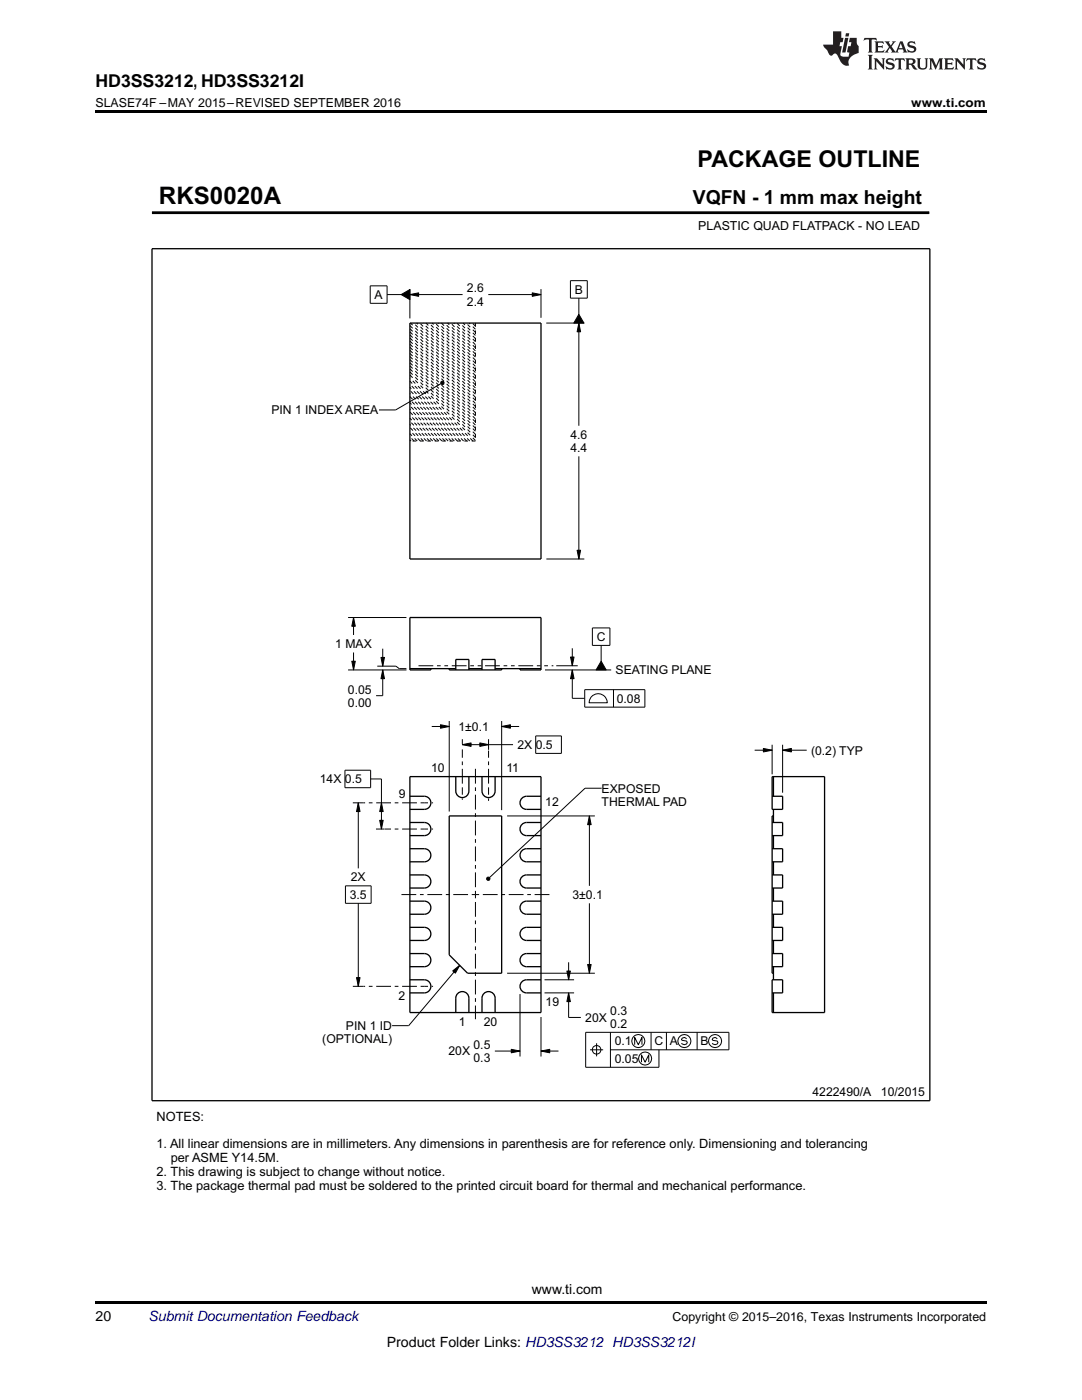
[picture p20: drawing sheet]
<svg xmlns="http://www.w3.org/2000/svg" width="216mm" height="279mm" viewBox="0 0 216 279" stroke-linecap="round" stroke-linejoin="round" font-family="sans-serif">
<defs><g id="words">
<text font-size="4.8" x="31.7" y="40.7">RKS0020A</text>
<text font-size="4.6" x="139.2" y="33.3">PACKAGE OUTLINE</text>
<text font-size="3.9" x="138.3" y="40.7">VQFN - 1 mm max height</text>
<text font-size="3.5" x="19" y="17.3">HD3SS3212, HD3SS3212I</text>
<g font-size="2.8">
<text x="19" y="263.6">20</text>
<text x="106.1" y="258.2">www.ti.com</text>
<text x="77.2" y="268.9">Product Folder Links: HD3SS3212 HD3SS3212I</text>
</g>
<text font-size="2.8" fill="#0000c8" x="29.6" y="263.6">Submit Documentation Feedback</text>
<g font-size="2.6">
<text x="31.2" y="223.7">NOTES:</text>
<text x="31.2" y="229.2">1. All linear dimensions are in millimeters. Any dimensions in parenthesis are for reference only. Dimensioning and tolerancing</text>
<text x="34.1" y="231.9">per ASME Y14.5M.</text>
<text x="31.2" y="234.7">2. This drawing is subject to change without notice.</text>
<text x="31.2" y="237.4">3. The package thermal pad must be soldered to the printed circuit board for thermal and mechanical performance.</text>
</g>
<g font-size="2.5">
<text x="19" y="21.4">SLASE74F –MAY 2015–REVISED SEPTEMBER 2016</text>
<text x="181.8" y="21.4">www.ti.com</text>
<text x="139.3" y="46">PLASTIC QUAD FLATPACK - NO LEAD</text>
<text x="134.2" y="263.6">Copyright © 2015–2016, Texas Instruments Incorporated</text>
</g>
<g font-size="2.4">
<text x="74.7" y="59.7">A</text>
<text x="93.2" y="58.4">2.6</text>
<text x="114.7" y="58.6">B</text>
<text x="93.2" y="61">2.4</text>
<text x="54.1" y="82.7">PIN 1 INDEX AREA</text>
<text x="113.8" y="87.6">4.6</text>
<text x="113.8" y="90.2">4.4</text>
<text x="66.9" y="129.3">1 MAX</text>
<text x="119.1" y="127.9">C</text>
<text x="122.8" y="134.4">SEATING PLANE</text>
<text x="69.4" y="138.4">0.05</text>
<text x="69.4" y="141">0.00</text>
<text x="123.1" y="140.3">0.08</text>
<text x="91.5" y="145.9">1±0.1</text>
<text x="103.2" y="149.5">2X 0.5</text>
<text x="86" y="154.1">10</text>
<text x="101.1" y="154">11</text>
<text x="161.8" y="150.6">(0.2) TYP</text>
<text x="63.8" y="156.3">14X 0.5</text>
<text x="79.6" y="159.3">9</text>
<text x="108.8" y="160.9">12</text>
<text x="120.1" y="158.2">EXPOSED</text>
<text x="120.1" y="160.8">THERMAL PAD</text>
<text x="69.8" y="179.4">3.5</text>
<text x="70" y="175.9">2X</text>
<text x="114.2" y="179.4">3±0.1</text>
<text x="79.5" y="199.5">2</text>
<text x="108.9" y="200.7">19</text>
<text x="116.8" y="203.9">20X</text>
<text x="121.8" y="202.6">0.3</text>
<text x="64.3" y="208.2">(OPTIONAL)</text>
<text x="69" y="205.6">PIN 1 ID</text>
<text x="91.6" y="204.7">1</text>
<text x="94.5" y="209.3">0.5</text>
<text x="96.5" y="204.7">20</text>
<text x="121.8" y="205.2">0.2</text>
<text x="122.7" y="208.6">0.1</text>
<text x="130.6" y="208.6">C A</text>
<text x="139.8" y="208.6">B</text>
<text x="89.5" y="210.6">20X</text>
<text x="94.5" y="211.9">0.3</text>
<text x="122.7" y="212.1">0.05</text>
<text x="162.1" y="218.8">4222490/A</text>
<text x="175.8" y="218.8">10/2015</text>
</g>
</g></defs>
<g fill="#000">
<path d="M19 22h177.8v.5h-177.8zM80 58.8l1.8-1v2zM81.8 58.8l1.7-.4v.7zM106.2 58.4l1.7 .4-1.7 .3zM88 76.2l.2-.1h.3l.1 .3-.1 .3h-.3l-.2-.1zM115.5 64.5l.4 1.7h-.7zM115.5 62.7l1 1.8h-2zM115.2 109.8h.7l-.4 1.8zM70.2 132h.7l-.4 1.7zM70.5 123.2l.4 1.8h-.7zM76.4 133.7l.3 1.7h-.7zM76 131.2h.7l-.3 1.7z"/>
<path d="M113.8 131.1h.7l-.3 1.8zM114.2 133.7l.3 1.7h-.7zM120 132l1 1.7h-2.1zM87.9 144.6l1.7 .4-1.7 .3zM92.3 148.6l1.7-.3v.7zM95.7 148.3l1.8 .3-1.8 .4zM100.1 145l1.7-.4v.7zM152.3 149.4l1.8 .3-1.8 .4zM156.2 149.7l1.7-.3v.7zM71.5 160.2l.3 1.8h-.7zM76.1 160.2l.4 1.8h-.7zM75.8 163.7h.7l-.4 1.8z"/>
<path d="M97.1 175.2l.3-.2 .2 .1 .2 .3-.2 .2-.2 .1-.3-.2zM117.6 162.8l.4 1.8h-.7zM71.1 195.1h.7l-.3 1.7zM90.3 193.8l1.4-1.1-.8 1.5zM113.1 193.8h.7l-.3 1.7zM113.5 198.2l.3 1.7h-.7zM117.3 192.5h.7l-.4 1.7zM102 209.4l1.8 .4-1.8 .3zM107.9 209.8l1.8-.4v.7zM19 259.7h177.8v.5h-177.8z"/>
</g>
<g fill="none" stroke="#000" stroke-width=".2">
<path d="M30.3 42.4h155.1M73.9 57h3.3v3.5h-3.3zM77.2 58.8h2.8M80 58.8l1.8-1v2zM81.8 58.8l1.7-.4v.7zM81.8 57.7v5.8M81.8 58.8h10.5M97.4 58.8h10.5M106.2 58.4l1.7 .4-1.7 .3zM107.9 57.7v5.7M113.8 56h3.4v3.5h-3.4zM115.5 59.5v3.2"/>
<path d="M185.4 42.2v.5M88 76.2l.2-.1h.3l.1 .3-.1 .3h-.3l-.2-.1zM88 76.6l-9.1 5.2h-3.3M109 64.5h7.6M115.5 62.7l1 1.8h-2zM115.5 64.5l.4 1.7h-.7zM115.5 64.5v20.5M115.5 91.1v20.5M109 111.6h7.6M115.2 109.8h.7l-.4 1.8zM69.5 133.7h11.6M69.5 123.2h11.6"/>
<path d="M70.2 132h.7l-.4 1.7zM70.5 123.2l.4 1.8h-.7zM70.5 123.2v3.5M70.5 130.2v3.5M75.3 132.9h3.7l.7 .5h1.4M76 131.2h.7l-.3 1.7zM76.4 133.7l.3 1.7h-.7zM76.4 129.5v3.4M76.4 133.7v5.1h-1.4M108.7 133.7h13.3M111 132.9h4.3M113.8 131.1h.7l-.3 1.8z"/>
<path d="M114.2 133.7l.3 1.7h-.7zM114.2 133.7v5.7h2.4M114.2 129.4v3.5M116.7 137.6h12v3.5h-12zM117.9 139.2a1.82 1.82 0 0 1 2-.7 1.82 1.82 0 0 1 1.3 1.8h-3.7zM118.2 125.3h3.5v3.5h-3.5zM120 132l1 1.7h-2.1zM120 128.8v3.2M122.4 137.6v3.5M68.8 153.7h5.2v3.5h-5.2zM74 155.5h2.1v10M86.1 145h3.5"/>
<path d="M87.9 144.6l1.7 .4-1.7 .3zM89.6 143.9v18.1M92.3 148.6l1.7-.3v.7zM92.3 147.5v1M92.3 148.6h10.1M95.7 148.3l1.8 .3-1.8 .4zM97.5 147.5v2.1M100.1 145l1.7-.4v.7zM100.1 143.9v17.8M100.1 145h3.5M106.9 146.9h5.1v3.5h-5.1zM120.1 157.3h-3.4l-19 17.8"/>
<path d="M150.6 149.7h3.5M152.3 149.4l1.8 .3-1.8 .4zM154.1 148.6v5.9M156.2 149.7l1.7-.3v.7zM156.2 148.6v9.6M156.2 149.7h4.8M68.9 176.8h5.2v3.5h-5.2zM70.4 160.2h2M71.5 160.2l.3 1.8h-.7zM71.5 160.2v13.1M75 165.5h1.7M75.8 163.7h.7l-.4 1.8z"/>
<path d="M76.1 160.2l.4 1.8h-.7zM97.1 175.2l.3-.2 .2 .1 .2 .3-.2 .2-.2 .1-.3-.2zM101.2 162.8h17.5M117.6 162.8l.4 1.8h-.7zM117.6 162.8v14M70.4 196.8h2.1M71.1 195.1h.7l-.3 1.7zM71.5 180.3v16.5M90.3 193.8l1.4-1.1-.8 1.5zM91.7 192.7l-10.2 12h-3.3M101.2 194.2h17.5M103.8 198.4v12.5"/>
<path d="M108.7 198.2h5.9M108.7 195.5h5.9M113.1 193.8h.7l-.3 1.7zM113.5 198.2l.3 1.7h-.7zM113.5 198.2v4.9h2.4M113.5 192v3.5M117.3 192.5h.7l-.4 1.7zM117.6 180.3v13.9M98.7 209.8h5.1M102 209.4l1.8 .4-1.8 .3zM107.9 209.8l1.8-.4v.7zM107.9 203v7.9"/>
<path d="M107.9 209.8h3.5M117.7 209.5h2.7M119 208.2v2.6M121.8 209.5h23.6v-3.5h-28.5v7h14.6v-3.5M121.8 206v7M126.6 208.5v-1.5l.8 1.5 .7-1.5v1.5M128 212v-1.5l.7 1.5 .8-1.5v1.5M129.9 206v3.5M133 206v3.5M137 207.3l-.4-.3-.5 .2-.1 .3 .1 .1 .9 .2 .1 .3-.1 .2-.4 .2-.6-.3M139.1 206v3.5M143.1 207.3l-.4-.3-.5 .2-.1 .3 .1 .1 .9 .2 .2 .3-.2 .2-.4 .2-.6-.3"/>
<circle cx="119" cy="209.5" r=".87"/>
<circle cx="127.4" cy="207.8" r="1.3"/>
<circle cx="128.7" cy="211.3" r="1.3"/>
<circle cx="136.6" cy="207.8" r="1.3"/>
<circle cx="142.7" cy="207.8" r="1.3"/>
</g>
<g fill="none" stroke="#000" stroke-width=".26">
<path d="M30.3 49.6h155.2v170.1h-155.2zM81.8 64.5h26.1v47.1h-26.1zM81.8 133.4h9.1M86 133.4v.3h-4.2v-10.5h26.1v10.5h-4.1v-.3M89.6 133.4v.3h10.5v-.3M90.9 133.7v-2.1h2.7v2.1M93.6 133.4h2.6M96.2 133.7v-2.1h2.6v2.1M98.8 133.4h9.1M81.8 158.9h2.9a1.31 1.31 0 0 1 1.3 1.3 1.31 1.31 0 0 1-1.3 1.3h-2.9M81.8 155h26.1v47.1h-26.1zM90.9 155v2.9a1.31 1.31 0 0 0 1.4 1.3 1.31 1.31 0 0 0 1.3-1.3v-2.9"/>
<path d="M96.2 155v2.9a1.31 1.31 0 0 0 1.3 1.3 1.31 1.31 0 0 0 1.3-1.3v-2.9M107.9 158.9h-2.8a1.31 1.31 0 0 0-1.3 1.3 1.31 1.31 0 0 0 1.3 1.3h2.8M154.1 158.9h2.1v2.6h-2.1v-6.5h10.4v47.1h-10.4v-6.6h2.1v2.7h-2.1M154.3 155v3.9M81.8 179.8h2.9a1.31 1.31 0 0 1 1.3 1.3 1.31 1.31 0 0 1-1.3 1.4h-2.9M81.8 174.6h2.9a1.31 1.31 0 0 1 1.3 1.3 1.31 1.31 0 0 1-1.3 1.3h-2.9M81.8 169.4h2.9a1.31 1.31 0 0 1 1.3 1.3 1.31 1.31 0 0 1-1.3 1.3h-2.9M81.8 164.1h2.9a1.31 1.31 0 0 1 1.3 1.4 1.31 1.31 0 0 1-1.3 1.3h-2.9M89.6 162.8h10.5v31.4h-6.8l-3.7-3.6zM107.9 164.1h-2.8a1.31 1.31 0 0 0-1.3 1.4 1.31 1.31 0 0 0 1.3 1.3h2.8M107.9 169.4h-2.8a1.31 1.31 0 0 0-1.3 1.3 1.31 1.31 0 0 0 1.3 1.3h2.8M107.9 179.8h-2.8a1.31 1.31 0 0 0-1.3 1.3 1.31 1.31 0 0 0 1.3 1.4h2.8"/>
<path d="M107.9 174.6h-2.8a1.31 1.31 0 0 0-1.3 1.3 1.31 1.31 0 0 0 1.3 1.3h2.8M154.1 179.8h2.1v2.7h-2.1M154.1 174.6h2.1v2.6h-2.1M154.1 169.4h2.1v2.6h-2.1M154.1 164.1h2.1v2.7h-2.1M154.3 162.8h-.2v31.4h.2M154.3 161.5v2.6M154.3 166.8v2.6M154.3 172v2.6M154.3 177.2v2.6M81.8 195.5h2.9a1.31 1.31 0 0 1 1.3 1.3 1.31 1.31 0 0 1-1.3 1.4h-2.9M81.8 190.3h2.9a1.31 1.31 0 0 1 1.3 1.3 1.31 1.31 0 0 1-1.3 1.3h-2.9"/>
<path d="M81.8 185.1h2.9a1.31 1.31 0 0 1 1.3 1.3 1.31 1.31 0 0 1-1.3 1.3h-2.9M107.9 195.5h-2.8a1.31 1.31 0 0 0-1.3 1.3 1.31 1.31 0 0 0 1.3 1.4h2.8M107.9 190.3h-2.8a1.31 1.31 0 0 0-1.3 1.3 1.31 1.31 0 0 0 1.3 1.3h2.8M107.9 185.1h-2.8a1.31 1.31 0 0 0-1.3 1.3 1.31 1.31 0 0 0 1.3 1.3h2.8M154.1 190.3h2.1v2.6h-2.1M154.1 185.1h2.1v2.6h-2.1M154.3 182.5v2.6M154.3 187.7v2.6M154.3 192.9v2.6M154.3 198.2v3.9M90.9 202.1v-2.9a1.31 1.31 0 0 1 1.4-1.3 1.31 1.31 0 0 1 1.3 1.3v2.9M96.2 202.1v-2.9a1.31 1.31 0 0 1 1.3-1.3 1.31 1.31 0 0 1 1.3 1.3v2.9"/>
</g>
<path d="M30.3 42.4h155.1" fill="none" stroke="#000" stroke-width=".55"/>
<g fill="none" stroke="#000" stroke-width=".2" stroke-dasharray=".7 .7" stroke-linecap="butt">
<path d="M94.9 64.5v23.5M94.9 79.9l-13.1-13.1M94.9 79.3l-13.1-13.1M94.9 78.7l-13.1-13.1M94.9 78l-13.1-13M94.9 77.4l-13-12.9M94.9 76.8l-12.4-12.3M94.9 76.2l-11.8-11.7M94.9 75.6l-11.1-11.1M94.9 75l-10.5-10.5M94.9 74.3l-9.9-9.8M94.9 73.7l-9.3-9.2"/>
<path d="M94.9 73.1l-8.7-8.6M94.9 72.5l-8.1-8M94.9 71.9l-7.4-7.4M94.9 71.3l-6.8-6.8M94.9 70.6l-6.2-6.1M94.9 70l-5.6-5.5M94.9 69.4l-5-4.9M94.9 68.8l-4.4-4.3M94.9 68.2l-3.7-3.7M94.9 67.6l-3.1-3.1M94.9 66.9l-2.5-2.4M94.9 66.3l-1.9-1.8"/>
<path d="M94.9 65.7l-1.3-1.2M94.9 65.1l-.7-.6M82 88l-.2-.2M82.6 88l-.8-.8M83.3 88l-1.5-1.5M83.9 88l-2.1-2.1M84.5 88l-2.7-2.7M85.1 88l-3.3-3.3M85.7 88l-3.9-3.9M86.3 88l-4.5-4.5M87 88l-5.2-5.2M87.6 88l-5.8-5.8"/>
<path d="M88.2 88l-6.4-6.4M88.8 88l-7-7M89.4 88l-7.6-7.6M90 88l-8.2-8.2M90.7 88l-8.9-8.9M91.3 88l-9.5-9.5M91.9 88l-10.1-10.1M92.5 88l-10.7-10.7M93.1 88l-11.3-11.3M93.7 88l-11.9-11.9M94.4 88l-12.6-12.6M94.9 88h-13.1"/>
<path d="M94.9 87.9l-13.1-13.1M94.9 87.3l-13.1-13.1M94.9 86.7l-13.1-13.1M94.9 86.1l-13.1-13.1M94.9 85.4l-13.1-13M94.9 84.8l-13.1-13.1M94.9 84.2l-13.1-13.1M94.9 83.6l-13.1-13.1M94.9 83l-13.1-13.1M94.9 82.4l-13.1-13.1M94.9 81.7l-13.1-13M94.9 81.1l-13.1-13"/>
<path d="M94.9 80.5l-13.1-13.1"/>
</g>
<path d="M83.5 132.9h26.9" fill="none" stroke="#000" stroke-width=".2" stroke-dasharray="3 .7 .7 .7 .7 .7" stroke-linecap="butt"/>
<g fill="none" stroke="#000" stroke-width=".2" stroke-dasharray=".7 .7 3 .7" stroke-linecap="butt">
<path d="M92.3 157.9v1.7M92.3 157.9v-8.3M92.3 157.9h-.1M97.5 157.9v1.9M97.5 157.9v-8.1M84.7 165.5v-.1M84.7 165.5h-7.9M84.7 165.5h1.7M84.7 160.2h-12.2M84.7 160.2h1.7M94.9 178.5v24.9M94.9 178.5v-25.3"/>
<path d="M94.9 178.5h-15.3M94.9 178.5h14.7M84.7 196.8h-12.2M84.7 196.8h1.7M84.7 196.8v.1"/>
</g>
<g fill="#231f20">
<path d="M172.5 7.6l-.1 .5 .4-.2h.6v.1v2.1l-.2 .4h.9l-.2-.4v-2.1l.1-.1h.5l.5 .2-.2-.5zM174.5 8.3l.2 .3v1.5l-.2 .4h1.8l.2-.6a1.04 1.04 0 0 1-1.3 .2v-.7h.6l.3 .2v-.6l-.3 .2h-.6v-.6l.8-.1 .4 .3-.2-.5zM176.5 8.3l.9 1.1-.9 1.1h.8l-.2-.2 .4-.7 .5 .7-.2 .2h1.5l-.2-.2 .2-.4h.9l.1 .4-.2 .2h1l-.3-.3-.7-1.9h-.5l-.9 2-.8-1 .9-1h-.8l.1 .3-.4 .5-.3-.6 .1-.2zM179.7 8.6l.4 1h-.7zM181.3 8.4a.63 .63 0 0 0-.2 .7 .63 .63 0 0 0 .6 .4l.6 .2 .1 .2a.75 .75 0 0 1-.7 .4 .75 .75 0 0 1-.6-.5l.1 .7 .1-.1a1.11 1.11 0 0 0 1.5-.6 1.13 1.13 0 0 0-1.2-.8l-.1-.4a1.04 1.04 0 0 1 1.2 .2l-.2-.5-.2 .1-.4-.2zM173.2 10.9l.2 .4v2.2l-.2 .4h1l-.3-.4v-2.2l.3-.4zM174.3 11.6l.3 .4v1.5l-.3 .4h.8l-.2-.4v-1.3l1.5 1.7v-1.9l.2-.4h-.7l.2 .4v.9l-1.1-1.3zM177 11.8a.62 .62 0 0 0-.2 .7 .62 .62 0 0 0 .6 .4l.6 .1 .1 .3a.76 .76 0 0 1-.7 .3 .76 .76 0 0 1-.7-.4l.2 .7 .1-.1a1.11 1.11 0 0 0 1.5-.6 1.13 1.13 0 0 0-1.2-.8l-.1-.4a1.04 1.04 0 0 1 1.2 .2l-.2-.6-.2 .1-.5-.1zM178.7 11.6l-.2 .6a.61 .61 0 0 1 .8-.3v1.6l-.2 .4h.9l-.2-.4v-1.6a.63 .63 0 0 1 .7 .3l-.1-.6zM180.6 11.6l.3 .4v1.5l-.3 .4h1l-.2-.2-.1-.8 .6 .2a.76 .76 0 0 0 1.2 .7l-1-1a.58 .58 0 0 0 .6-.5 .58 .58 0 0 0-.5-.6zM181.4 11.9h.1a.45 .45 0 0 1 .5 .1 .45 .45 0 0 1 .1 .5l-.8 .2zM182.9 11.6l.2 .2a2.17 2.17 0 0 0 .3 1.9 .99 .99 0 0 0 1.6-.6v-1.1l.2-.4h-.7l.2 .2a1.92 1.92 0 0 1-.2 1.8 .6 .6 0 0 1-.9-.5v-1.1l.2-.4zM185.4 11.6l.2 .4v1.5l-.2 .4h.7l-.2-.4v-1.4l.8 1.8 .8-1.8v1.4l-.2 .4h.9l-.2-.4v-1.5l.2-.4h-.8l-.6 1.5-.6-1.5zM188.4 11.6l.2 .4v1.5l-.2 .4h1.8l.1-.6a1.04 1.04 0 0 1-1.2 .1v-.6h.5l.4 .2v-.6l-.4 .2h-.5v-.7h.8l.3 .3-.1-.6zM190.5 11.6l.2 .4v1.5l-.2 .4h.7l-.2-.4v-1.3l1.5 1.7v-1.9l.2-.4h-.7l.2 .4v.9l-1.1-1.3zM192.9 11.6l-.1 .6a.61 .61 0 0 1 .7-.3l.1 1.6-.3 .4h1l-.3-.4 .1-1.6a.63 .63 0 0 1 .7 .3l-.1-.6zM195.2 11.8a.62 .62 0 0 0-.2 .7 .62 .62 0 0 0 .6 .4l.6 .1 .1 .3a.76 .76 0 0 1-.7 .3 .76 .76 0 0 1-.6-.4l.1 .7 .1-.1a1.11 1.11 0 0 0 1.6-.6 1.13 1.13 0 0 0-1.3-.8l-.1-.4a1.04 1.04 0 0 1 1.2 .2l-.1-.6-.2 .1-.5-.1z"/>
<path d="M166.2 6.3v2.6h-1.9v.4l.8 .9a.91 .91 0 0 0 1 .8 .56 .56 0 0 1 .5-.3 .56 .56 0 0 1 .5 .3l.4 .8a1.53 1.53 0 0 0 1.9 1.2 1.54 1.54 0 0 1 1-2.1l.9-.3v-1.4a1.52 1.52 0 0 1-.4-1.6h-1.3l-.2 .8h.5l-.2 .8h-.5l-.1 1v.2l.4 .1-.2 .8a1.93 1.93 0 0 1-1.6-.3l.3-1.8h-.5l.2-.8h.4l.2-.8h-.4v-1.3zM168.6 7.6l-.6 2.9h.7l.6-2.9zM168.8 6.6l-.1 .7h.6l.2-.7z"/>
</g>
<use href="#words"/>
</svg>
